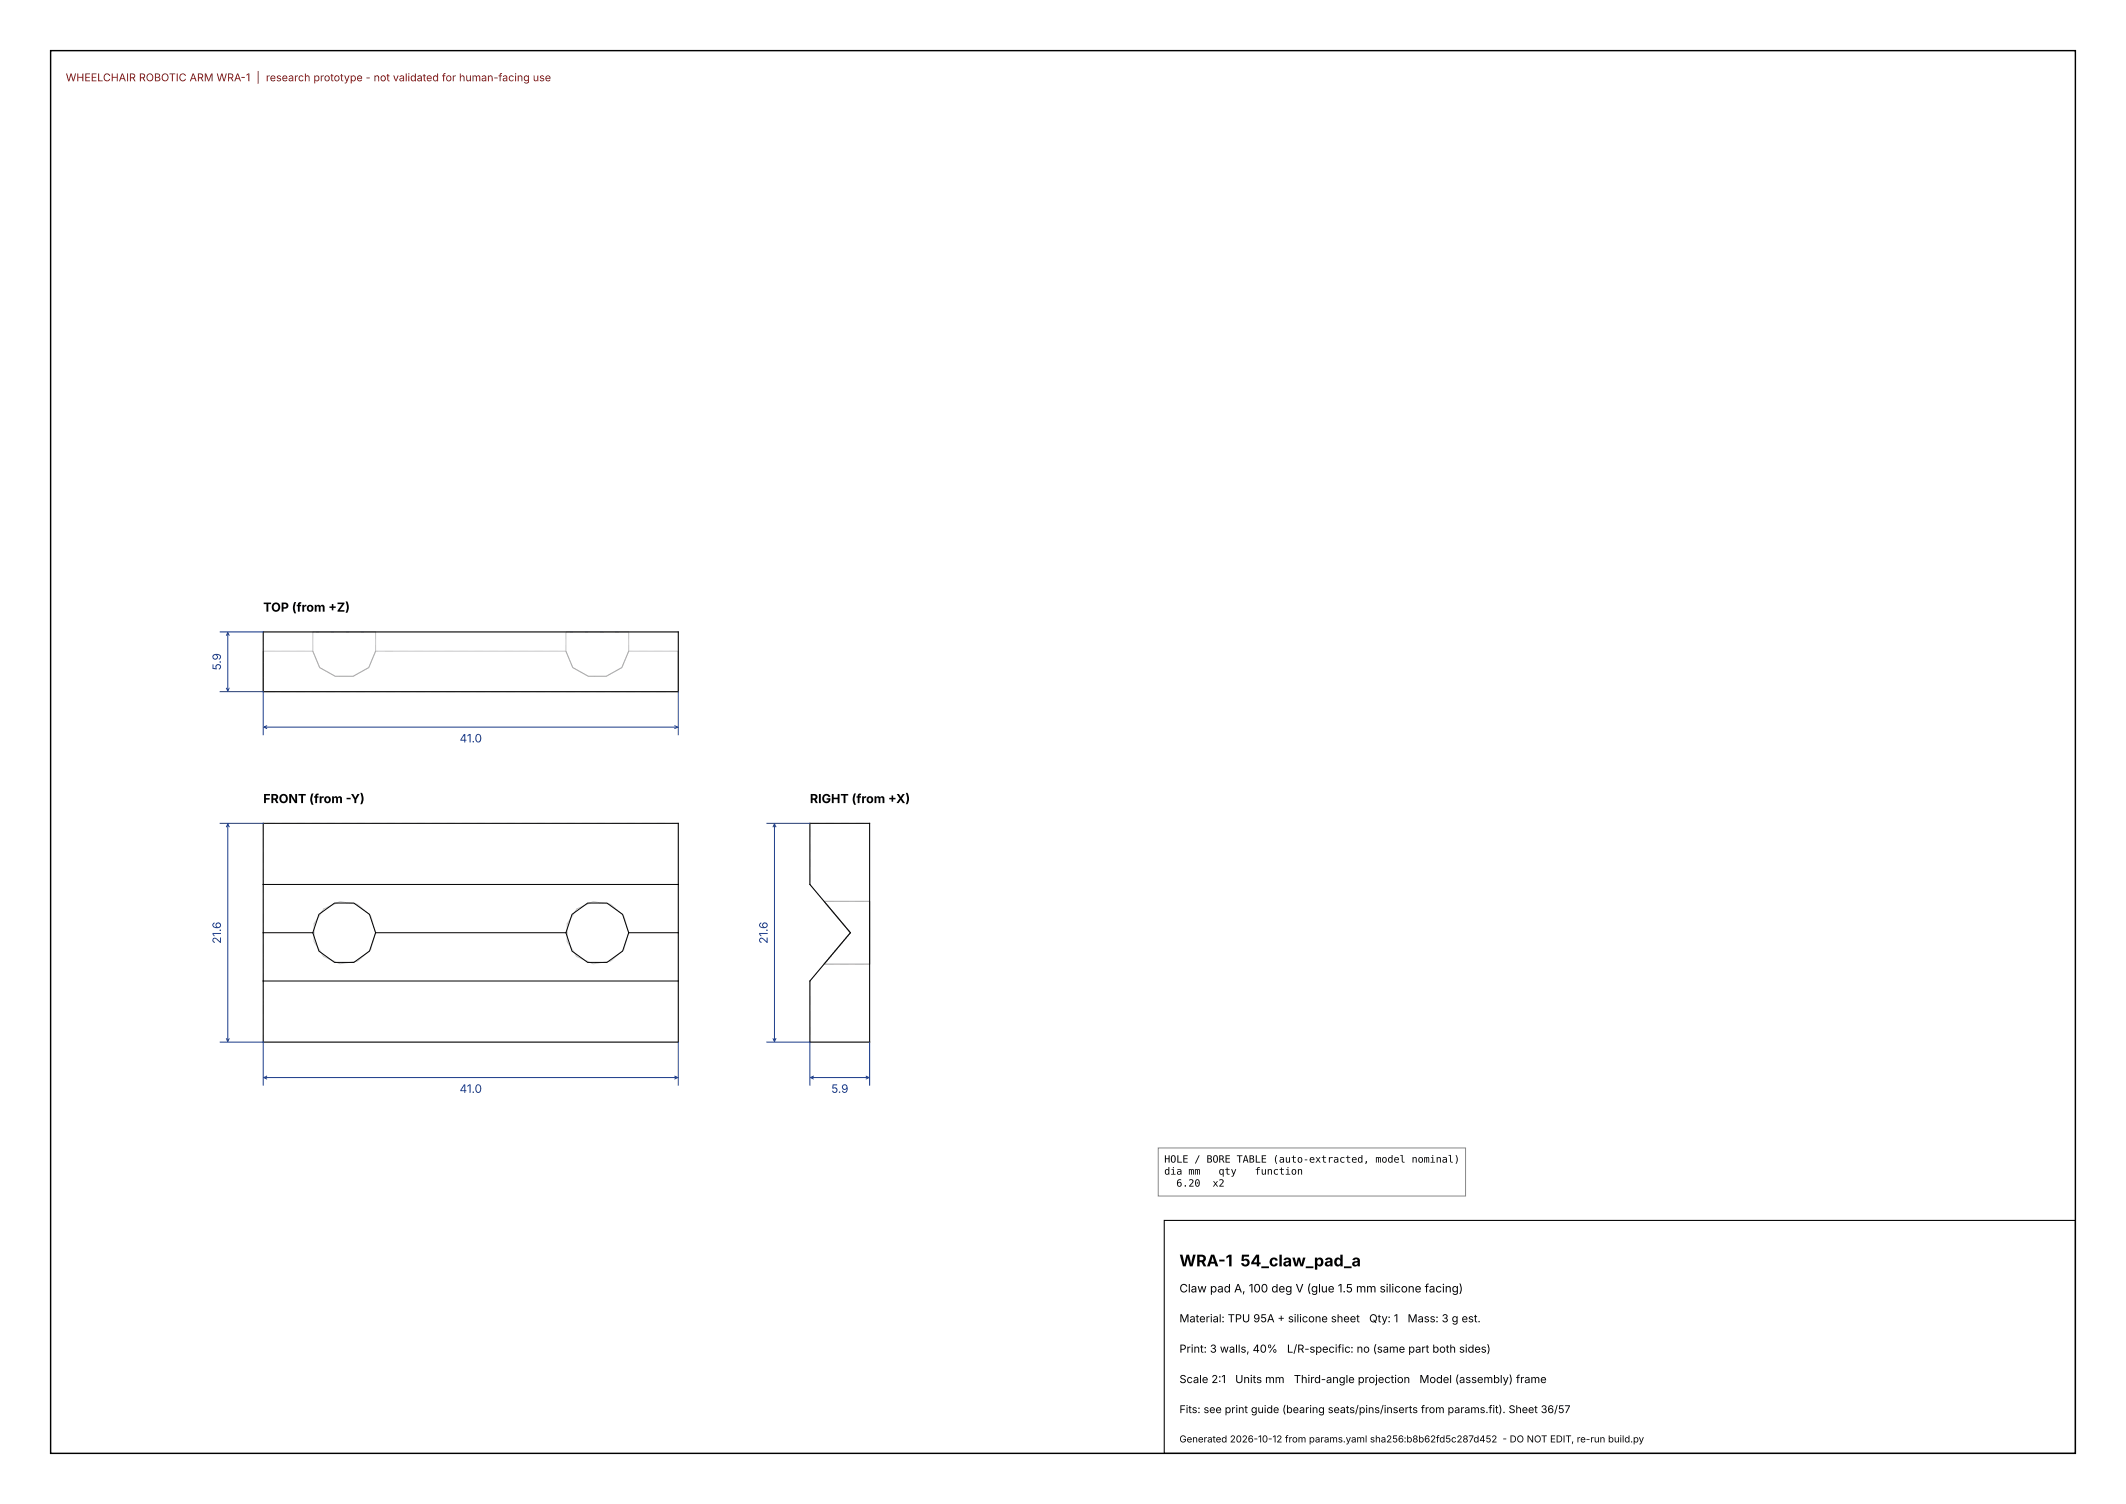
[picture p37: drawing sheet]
<svg xmlns="http://www.w3.org/2000/svg" width="420mm" height="297mm" viewBox="0 0 420 297" stroke-linecap="round" stroke-linejoin="round" font-family="sans-serif">
<defs><g id="words">
<text font-size="3.2" x="233" y="250.1">WRA-1 54_claw_pad_a</text>
<g font-size="2.5">
<text x="52" y="120.8">TOP (from +Z)</text>
<text x="52" y="158.6">FRONT (from -Y)</text>
<text x="160" y="158.6">RIGHT (from +X)</text>
</g>
<g font-size="2.3" fill="#1a3b8a">
<text x="43.6" y="132.4" transform="rotate(-90 43.6 132.4)">5.9</text>
<text x="90.8" y="146.6">41.0</text>
<text x="43.6" y="186.4" transform="rotate(-90 43.6 186.4)">21.6</text>
<text x="151.6" y="186.4" transform="rotate(-90 151.6 186.4)">21.6</text>
<text x="90.8" y="215.8">41.0</text>
<text x="164.2" y="215.8">5.9</text>
</g>
<text font-size="2.3" x="233" y="255.2">Claw pad A, 100 deg V (glue 1.5 mm silicone facing)</text>
<g font-size="2.2">
<text x="233" y="261.1">Material: TPU 95A + silicone sheet</text>
<text x="270.5" y="261.1">Qty: 1</text>
<text x="278.1" y="261.1">Mass: 3 g est.</text>
<text x="233" y="267.1">Print: 3 walls, 40%</text>
<text x="254.2" y="267.1">L/R-specific: no (same part both sides)</text>
<text x="233" y="273.1">Scale 2:1</text>
<text x="244" y="273.1">Units mm</text>
<text x="255.6" y="273.1">Third-angle projection</text>
<text x="280.4" y="273.1">Model (assembly) frame</text>
</g>
<text font-size="2.1" fill="#a01010" x="13" y="16.1">WHEELCHAIR ROBOTIC ARM WRA-1 | research prototype - not validated for human-facing use</text>
<text font-size="2.1" x="233" y="279.1">Fits: see print guide (bearing seats/pins/inserts from params.fit). Sheet 36/57</text>
<g font-size="2">
<text x="230" y="229.6">HOLE / BORE TABLE (auto-extracted, model nominal)</text>
<text x="230" y="232">dia mm</text>
<text x="240.7" y="232">qty</text>
<text x="247.9" y="232">function</text>
<text x="232.4" y="234.3">6.20</text>
<text x="239.5" y="234.3">x2</text>
</g>
<text font-size="1.9" x="233" y="284.8">Generated 2026-10-12 from params.yaml sha256:b8b62fd5c287d452 - DO NOT EDIT, re-run build.py</text>
</g></defs>
<path d="M10 10h400v277h-400z" fill="none" stroke="#000" stroke-width=".28"/>
<path d="M230 241h180v46h-180z" fill="none" stroke="#000" stroke-width=".21"/>
<g fill="none" stroke="#9a9a9a" stroke-width=".2">
<path d="M52 124.8h82v11.8h-82zM52 128.6h9.8M61.8 128.6v-3.8h12.4v3.8M61.8 128.6l1.3 3.2 3.1 1.7h3.6l3.1-1.7 1.3-3.2M74.2 128.6h37.6M111.8 128.6v-3.8h12.4v3.8M111.8 128.6l1.3 3.2 3.1 1.7h3.6l3.1-1.7 1.3-3.2M124.2 128.6h9.8M52 162.6h82v43.2h-82zM160 162.6h11.8v43.2h-11.8v-12.1l8-9.5-8-9.5zM171.8 178v12.4M171.8 178h-9l5.2 6.2"/>
<path d="M168 184.2l-5.2 6.2h9"/>
<circle cx="68" cy="184.2" r="6.2"/>
<circle cx="118" cy="184.2" r="6.2"/>
</g>
<path d="M52 124.8h82v11.8h-82zM52 162.6h82v43.2h-82zM52 174.7h82M160 162.6h11.8v43.2h-11.8v-12.1l8-9.5-8-9.5zM52 184.2h9.8M52 193.7h82M61.8 184.2l1.2-3.6 3.1-2.3h3.8l3.1 2.3 1.2 3.6M61.8 184.2l1.2 3.6 3.1 2.3h3.8l3.1-2.3 1.2-3.6M74.2 184.2h37.6M111.8 184.2l1.2-3.6 3.1-2.3h3.8l3.1 2.3 1.2 3.6M111.8 184.2l1.2 3.6 3.1 2.3h3.8l3.1-2.3 1.2-3.6M124.2 184.2h9.8" fill="none" stroke="#000" stroke-width=".2"/>
<g fill="none" stroke="#1a3b8a" stroke-width=".2">
<path d="M43.5 136.6h8.5v8.5M43.5 124.8h8.5M44.7 125.5l.3-.6 .3 .6M44.7 135.9l.3 .6 .3-.6M45 124.9v11.6M134 136.6v8.5M52.1 143.6h81.8M52.7 143.3l-.6 .3 .6 .3M133.3 143.3l.6 .3-.6 .3M43.5 162.6h8.5M44.7 163.3l.3-.6 .3 .6M45 162.7v43"/>
<path d="M151.5 162.6h8.5M152.7 163.3l.3-.6 .3 .6M153 162.7v43M43.5 205.8h8.5v8.5M44.7 205.1l.3 .6 .3-.6M52.1 212.8h81.8M52.7 212.5l-.6 .3 .6 .3M133.3 212.5l.6 .3-.6 .3M134 205.8v8.5M151.5 205.8h8.5v8.5M152.7 205.1l.3 .6 .3-.6M160.1 212.8h11.6"/>
<path d="M160.7 212.5l-.6 .3 .6 .3M171.1 212.5l.6 .3-.6 .3M171.8 205.8v8.5"/>
</g>
<path d="M228.8 226.7h60.7v9.5h-60.7z" fill="#fff" stroke="#888" stroke-width=".2"/>
<use href="#words"/>
</svg>
